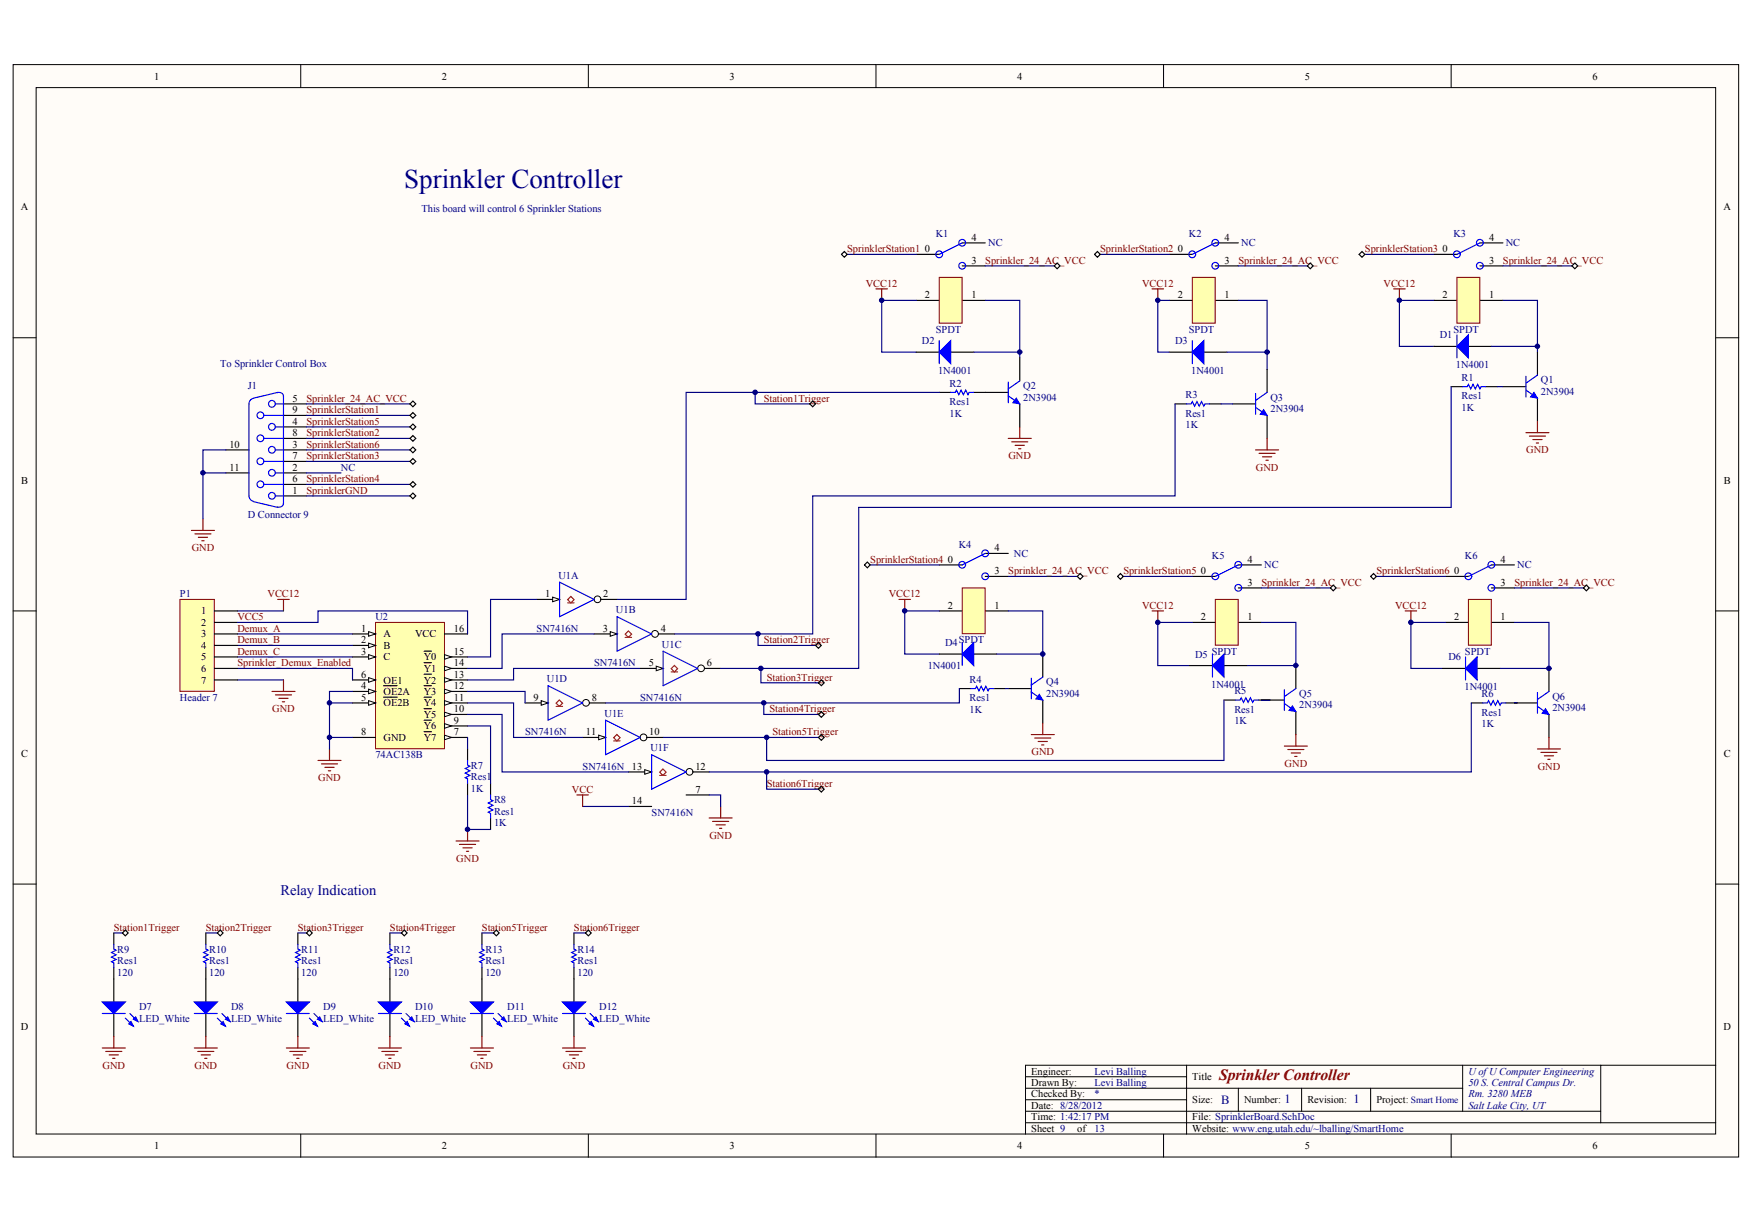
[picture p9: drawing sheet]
<svg xmlns="http://www.w3.org/2000/svg" width="248mm" height="173mm" viewBox="0 0 248 173" stroke-linecap="round" stroke-linejoin="round" font-family="sans-serif">
<defs><g id="words">
<text font-size="3.8" fill="#000080" x="57" y="26.5">Sprinkler Controller</text>
<text font-size="2.2" fill="#800000" x="172" y="152.4">Sprinkler Controller</text>
<text font-size="2.1" fill="#000080" x="39.6" y="126.3">Relay Indication</text>
<g font-size="1.8" fill="#000080">
<text x="172.3" y="155.8">B</text>
<text x="181.2" y="155.6">1</text>
<text x="190.9" y="155.6">1</text>
</g>
<g font-size="1.5">
<text x="21.8" y="11.2">1</text>
<text x="62.4" y="11.2">2</text>
<text x="102.9" y="11.2">3</text>
<text x="143.5" y="11.2">4</text>
<text x="184.1" y="11.2">5</text>
<text x="224.6" y="11.2">6</text>
<text x="2.9" y="29.7">A</text>
<text x="243.1" y="29.7">A</text>
<text x="130.5" y="35.6">0</text>
<text x="137" y="34">4</text>
<text x="166.2" y="35.6">0</text>
<text x="172.7" y="34">4</text>
<text x="203.5" y="35.6">0</text>
<text x="210.1" y="34">4</text>
<text x="137" y="37.2">3</text>
<text x="172.7" y="37.2">3</text>
<text x="210.1" y="37.2">3</text>
<text x="130.5" y="42.1">2</text>
<text x="137" y="42.1">1</text>
<text x="166.2" y="42.1">2</text>
<text x="172.7" y="42.1">1</text>
<text x="203.5" y="42.1">2</text>
<text x="210.1" y="42.1">1</text>
<text x="41.3" y="59.9">4</text>
<text x="41.3" y="56.7">5</text>
<text x="41.3" y="58.3">9</text>
<text x="32.4" y="63.2">10</text>
<text x="41.3" y="63.2">3</text>
<text x="41.3" y="64.8">7</text>
<text x="41.3" y="61.6">8</text>
<text x="3" y="68.2">B</text>
<text x="32.4" y="66.4">11</text>
<text x="41.3" y="69.7">1</text>
<text x="41.3" y="66.4">2</text>
<text x="41.3" y="68">6</text>
<text x="243.2" y="68.2">B</text>
<text x="140.3" y="77.8">4</text>
<text x="133.7" y="79.4">0</text>
<text x="140.3" y="81">3</text>
<text x="169.4" y="81">0</text>
<text x="176" y="79.4">4</text>
<text x="176" y="82.6">3</text>
<text x="205.1" y="81">0</text>
<text x="211.7" y="79.4">4</text>
<text x="211.7" y="82.6">3</text>
<text x="28.4" y="86.7">1</text>
<text x="28.4" y="88.3">2</text>
<text x="28.4" y="89.9">3</text>
<text x="50.9" y="89.1">1</text>
<text x="54.1" y="89.9">A</text>
<text x="58.6" y="89.9">VCC</text>
<text x="64" y="89.1">16</text>
<text x="76.9" y="84.3">1</text>
<text x="85" y="89.1">3</text>
<text x="85.1" y="84.3">2</text>
<text x="93.2" y="89.1">4</text>
<text x="133.7" y="85.9">2</text>
<text x="140.3" y="85.9">1</text>
<text x="169.4" y="87.5">2</text>
<text x="176" y="87.5">1</text>
<text x="205.1" y="87.5">2</text>
<text x="211.7" y="87.5">1</text>
<text x="28.4" y="91.6">4</text>
<text x="28.4" y="93.2">5</text>
<text x="28.4" y="94.8">6</text>
<text x="50.9" y="90.8">2</text>
<text x="50.9" y="92.4">3</text>
<text x="50.9" y="95.6">6</text>
<text x="54.1" y="91.6">B</text>
<text x="54.1" y="93.2">C</text>
<text x="59.8" y="94.8">Y1</text>
<text x="59.8" y="93.2">Y0</text>
<text x="64" y="95.6">13</text>
<text x="64" y="94">14</text>
<text x="64" y="92.4">15</text>
<text x="91.5" y="94">5</text>
<text x="99.7" y="94">6</text>
<text x="28.4" y="96.4">7</text>
<text x="50.9" y="97.2">4</text>
<text x="50.9" y="98.9">5</text>
<text x="54.1" y="98.1">OE2A</text>
<text x="54.1" y="99.7">OE2B</text>
<text x="54.1" y="96.4">OE1</text>
<text x="59.8" y="101.3">Y5</text>
<text x="59.8" y="99.7">Y4</text>
<text x="59.8" y="98.1">Y3</text>
<text x="59.8" y="96.4">Y2</text>
<text x="64" y="100.5">10</text>
<text x="64" y="98.9">11</text>
<text x="64" y="97.2">12</text>
<text x="75.3" y="98.9">9</text>
<text x="83.5" y="98.9">8</text>
<text x="3" y="106.8">C</text>
<text x="50.9" y="103.7">8</text>
<text x="54.1" y="104.5">GND</text>
<text x="59.8" y="104.5">Y7</text>
<text x="59.8" y="102.9">Y6</text>
<text x="64" y="103.7">7</text>
<text x="64" y="102.1">9</text>
<text x="82.7" y="103.7">11</text>
<text x="91.6" y="103.7">10</text>
<text x="243.2" y="106.8">C</text>
<text x="89.2" y="113.5">14</text>
<text x="89.2" y="108.6">13</text>
<text x="98.1" y="111.9">7</text>
<text x="98.1" y="108.6">12</text>
<text x="2.9" y="145.3">D</text>
<text x="243.1" y="145.3">D</text>
<text x="145.5" y="151.6">Engineer:</text>
<text x="145.5" y="153.2">Drawn By:</text>
<text x="145.5" y="154.9">Checked By:</text>
<text x="168.2" y="152.4">Title</text>
<text x="168.2" y="155.7">Size:</text>
<text x="175.5" y="155.7">Number:</text>
<text x="184.4" y="155.7">Revision:</text>
<text x="194.2" y="155.7">Project: Smart Home</text>
<text x="145.5" y="156.5">Date: 8/28/2012</text>
<text x="145.5" y="159.7">Sheet 9</text>
<text x="145.5" y="158.1">Time: 1:42:17 PM</text>
<text x="152" y="159.7">of</text>
<text x="168.2" y="158.1">File: SprinklerBoard.SchDoc</text>
<text x="168.2" y="159.7">Website: www.eng.utah.edu/~lballing/SmartHome</text>
<text x="21.8" y="162.2">1</text>
<text x="62.4" y="162.2">2</text>
<text x="102.9" y="162.2">3</text>
<text x="143.5" y="162.2">4</text>
<text x="184.1" y="162.2">5</text>
<text x="224.6" y="162.2">6</text>
</g>
<g font-size="1.5" fill="#000080">
<text x="59.5" y="29.9">This board will control 6 Sprinkler Stations</text>
<text x="132" y="33.5">K1</text>
<text x="139.4" y="34.8">NC</text>
<text x="167.7" y="33.5">K2</text>
<text x="175.1" y="34.8">NC</text>
<text x="205" y="33.5">K3</text>
<text x="212.4" y="34.8">NC</text>
<text x="132" y="46.9">SPDT</text>
<text x="167.7" y="46.9">SPDT</text>
<text x="203.1" y="47.8">D1</text>
<text x="205" y="46.9">SPDT</text>
<text x="31.1" y="51.8">To Sprinkler Control Box</text>
<text x="130.1" y="48.6">D2</text>
<text x="132.3" y="52.8">1N4001</text>
<text x="165.8" y="48.6">D3</text>
<text x="168.1" y="52.8">1N4001</text>
<text x="205.4" y="52">1N4001</text>
<text x="206.2" y="53.8">R1</text>
<text x="35" y="54.9">J1</text>
<text x="134" y="58.8">1K</text>
<text x="134" y="54.6">R2</text>
<text x="134" y="57.2">Res1</text>
<text x="144.3" y="54.9">Q2</text>
<text x="144.3" y="56.5">2N3904</text>
<text x="167.2" y="56.2">R3</text>
<text x="167.2" y="58.8">Res1</text>
<text x="179.2" y="56.5">Q3</text>
<text x="179.2" y="58.1">2N3904</text>
<text x="206.2" y="58">1K</text>
<text x="206.2" y="56.4">Res1</text>
<text x="217.4" y="54.1">Q1</text>
<text x="217.4" y="55.7">2N3904</text>
<text x="167.2" y="60.4">1K</text>
<text x="48.1" y="66.4">NC</text>
<text x="35" y="73.1">D Connector 9</text>
<text x="135.3" y="77.3">K4</text>
<text x="78.8" y="81.7">U1A</text>
<text x="143" y="78.6">NC</text>
<text x="171" y="78.9">K5</text>
<text x="178.3" y="80.2">NC</text>
<text x="206.7" y="78.9">K6</text>
<text x="214" y="80.2">NC</text>
<text x="25.4" y="84.3">P1</text>
<text x="53" y="87.5">U2</text>
<text x="75.7" y="89.1">SN7416N</text>
<text x="86.9" y="86.5">U1B</text>
<text x="83.8" y="94">SN7416N</text>
<text x="93.4" y="91.4">U1C</text>
<text x="130.9" y="94.4">1N4001</text>
<text x="133.3" y="91.2">D4</text>
<text x="135.3" y="90.8">SPDT</text>
<text x="168.6" y="92.8">D5</text>
<text x="171" y="92.4">SPDT</text>
<text x="204.3" y="93.2">D6</text>
<text x="206.7" y="92.4">SPDT</text>
<text x="25.4" y="98.9">Header 7</text>
<text x="77.2" y="96.3">U1D</text>
<text x="85.3" y="101.1">U1E</text>
<text x="90.3" y="98.9">SN7416N</text>
<text x="136.8" y="100.6">1K</text>
<text x="136.8" y="96.4">R4</text>
<text x="136.8" y="99">Res1</text>
<text x="147.6" y="96.7">Q4</text>
<text x="147.6" y="98.3">2N3904</text>
<text x="170.9" y="97">1N4001</text>
<text x="174.1" y="98">R5</text>
<text x="174.1" y="100.6">Res1</text>
<text x="183.3" y="98.3">Q5</text>
<text x="183.3" y="99.9">2N3904</text>
<text x="206.6" y="97.4">1N4001</text>
<text x="209" y="98.4">R6</text>
<text x="209" y="101">Res1</text>
<text x="219" y="98.7">Q6</text>
<text x="219" y="100.3">2N3904</text>
<text x="53" y="107">74AC138B</text>
<text x="74.1" y="103.7">SN7416N</text>
<text x="91.8" y="106">U1F</text>
<text x="174.1" y="102.2">1K</text>
<text x="209" y="102.6">1K</text>
<text x="66.4" y="111.7">1K</text>
<text x="66.4" y="108.5">R7</text>
<text x="66.4" y="110.1">Res1</text>
<text x="69.7" y="113.3">R8</text>
<text x="82.2" y="108.6">SN7416N</text>
<text x="69.7" y="116.6">1K</text>
<text x="69.7" y="114.9">Res1</text>
<text x="91.9" y="115.1">SN7416N</text>
<text x="16.5" y="137.7">120</text>
<text x="16.5" y="134.4">R9</text>
<text x="16.5" y="136">Res1</text>
<text x="29.5" y="137.7">120</text>
<text x="29.5" y="134.4">R10</text>
<text x="29.5" y="136">Res1</text>
<text x="42.5" y="137.7">120</text>
<text x="42.5" y="134.4">R11</text>
<text x="42.5" y="136">Res1</text>
<text x="55.5" y="137.7">120</text>
<text x="55.5" y="134.4">R12</text>
<text x="55.5" y="136">Res1</text>
<text x="68.5" y="137.7">120</text>
<text x="68.5" y="134.4">R13</text>
<text x="68.5" y="136">Res1</text>
<text x="81.5" y="137.7">120</text>
<text x="81.5" y="134.4">R14</text>
<text x="81.5" y="136">Res1</text>
<text x="19.6" y="142.5">D7</text>
<text x="32.6" y="142.5">D8</text>
<text x="45.6" y="142.5">D9</text>
<text x="58.6" y="142.5">D10</text>
<text x="71.6" y="142.5">D11</text>
<text x="84.5" y="142.5">D12</text>
<text x="19.6" y="144.2">LED_White</text>
<text x="32.6" y="144.2">LED_White</text>
<text x="45.6" y="144.2">LED_White</text>
<text x="58.6" y="144.2">LED_White</text>
<text x="71.6" y="144.2">LED_White</text>
<text x="84.5" y="144.2">LED_White</text>
<text x="154.4" y="153.2">Levi Balling</text>
<text x="154.4" y="151.6">Levi Balling</text>
<text x="154.4" y="154.9">*</text>
<text x="207.1" y="151.6">U of U Computer Engineering</text>
<text x="207.1" y="153.2">50 S. Central Campus Dr.</text>
<text x="207.1" y="154.9">Rm. 3280 MEB</text>
<text x="154.4" y="159.7">13</text>
<text x="207.1" y="156.5">Salt Lake City, UT</text>
</g>
<g font-size="1.5" fill="#800000">
<text x="119.5" y="35.6">SprinklerStation1</text>
<text x="155.2" y="35.6">SprinklerStation2</text>
<text x="192.6" y="35.6">SprinklerStation3</text>
<text x="122.1" y="40.5">VCC12</text>
<text x="139" y="37.2">Sprinkler_24_AC_VCC</text>
<text x="161.1" y="40.5">VCC12</text>
<text x="174.7" y="37.2">Sprinkler_24_AC_VCC</text>
<text x="195.2" y="40.5">VCC12</text>
<text x="212" y="37.2">Sprinkler_24_AC_VCC</text>
<text x="43.2" y="56.7">Sprinkler_24_AC_VCC</text>
<text x="43.2" y="58.3">SprinklerStation1</text>
<text x="43.2" y="59.9">SprinklerStation5</text>
<text x="107.7" y="56.7">Station1Trigger</text>
<text x="43.2" y="61.6">SprinklerStation2</text>
<text x="43.2" y="64.8">SprinklerStation3</text>
<text x="43.2" y="63.2">SprinklerStation6</text>
<text x="142.3" y="64.8">GND</text>
<text x="215.3" y="64">GND</text>
<text x="43.2" y="68">SprinklerStation4</text>
<text x="43.2" y="69.7">SprinklerGND</text>
<text x="177.2" y="66.4">GND</text>
<text x="27.1" y="77.8">GND</text>
<text x="122.8" y="79.4">SprinklerStation4</text>
<text x="142.2" y="81">Sprinkler_24_AC_VCC</text>
<text x="158.5" y="81">SprinklerStation5</text>
<text x="177.9" y="82.6">Sprinkler_24_AC_VCC</text>
<text x="194.2" y="81">SprinklerStation6</text>
<text x="213.6" y="82.6">Sprinkler_24_AC_VCC</text>
<text x="33.5" y="89.1">Demux_A</text>
<text x="33.5" y="87.5">VCC5</text>
<text x="37.7" y="84.3">VCC12</text>
<text x="125.4" y="84.3">VCC12</text>
<text x="161.1" y="85.9">VCC12</text>
<text x="196.8" y="85.9">VCC12</text>
<text x="33.5" y="90.8">Demux_B</text>
<text x="33.5" y="92.4">Demux_C</text>
<text x="33.5" y="94">Sprinkler_Demux_Enabled</text>
<text x="107.7" y="90.8">Station2Trigger</text>
<text x="38.4" y="100.5">GND</text>
<text x="108.2" y="96">Station3Trigger</text>
<text x="108.6" y="100.5">Station4Trigger</text>
<text x="109" y="103.7">Station5Trigger</text>
<text x="145.5" y="106.6">GND</text>
<text x="44.9" y="110.2">GND</text>
<text x="80.7" y="111.9">VCC</text>
<text x="108.2" y="111">Station6Trigger</text>
<text x="181.2" y="108.2">GND</text>
<text x="216.9" y="108.6">GND</text>
<text x="100.1" y="118.3">GND</text>
<text x="64.4" y="121.6">GND</text>
<text x="16.1" y="131.3">Station1Trigger</text>
<text x="29" y="131.3">Station2Trigger</text>
<text x="42" y="131.3">Station3Trigger</text>
<text x="55" y="131.3">Station4Trigger</text>
<text x="68" y="131.3">Station5Trigger</text>
<text x="81" y="131.3">Station6Trigger</text>
<text x="14.5" y="150.8">GND</text>
<text x="27.5" y="150.8">GND</text>
<text x="40.4" y="150.8">GND</text>
<text x="53.4" y="150.8">GND</text>
<text x="66.4" y="150.8">GND</text>
<text x="79.4" y="150.8">GND</text>
</g>
</g></defs>
<g fill="#fffcf8" stroke="#000" stroke-width=".14">
<path d="M1.9 9.1h243.4v154.2h-243.4z"/>
<path d="M5.1 12.4h236.9v147.6h-236.9z"/>
</g>
<g fill="none" stroke="#000" stroke-width=".14">
<path d="M42.4 9.1v3.3M83 9.1v3.3M123.6 9.1v3.3M164.1 9.1v3.3M204.7 9.1v3.3M1.9 47.7h3.2M242 47.7h3.3M1.9 86.2h3.2M242 86.2h3.3M1.9 124.8h3.2M242 124.8h3.3M144.7 153.6h61.6"/>
<path d="M144.7 158.4h97.3M144.7 156.8h81.1M144.7 151.9h22.7M144.7 155.2h22.7M167.4 150.3h-22.7v9.8M174.7 153.6v3.2M183.6 153.6v3.2M193.4 153.6v3.2M206.3 150.3v6.5M225.8 150.3h-58.4v9.8M242 150.3h-16.2v8.1M42.4 160.1v3.2"/>
<path d="M83 160.1v3.2M123.6 160.1v3.2M164.1 160.1v3.2M204.7 160.1v3.2"/>
</g>
<path d="M129.3 35.9h3.2M135.7 34.3h3.3M135.7 37.5h3.3M129.3 42.4h3.2M135.7 42.4h3.3" fill="none" stroke="#000" stroke-width=".16"/>
<path d="M132.5 39.1h3.2v6.5h-3.2z" fill="#ffffb0" stroke="#800000" stroke-width=".14"/>
<g fill="none" stroke="#00f" stroke-width=".16">
<path d="M135.7 34.3l-3.2 1.6M35.7 56.2a.8 .8 0 0 0-.6 .8v13a.8 .8 0 0 0 .6 .7M37.2 58.6h2.8M38.9 57h1.1M39.1 55.4a.67 .67 0 0 1 .9 .5M39.2 55.4l-3.4 .8M40 55.9v15.2M134.1 55.4h.7l.1-.4 .4 .7 .3-.7 .3 .7 .3-.7 .4 .7 .1-.3h.7M142.2 55.9l1.7 1.1M142.2 53.9v2.9M143.9 53.7l-1.7 1.2M35.8 70.8l3.4 .8"/>
<path d="M37.2 68.4h2.8M37.2 65.1h2.8M37.2 61.9h2.8M38.9 66.7h1.1M38.9 70h1.1M38.9 63.5h1.1M38.9 60.2h1.1M40 71.1a.61 .61 0 0 1-.9 .4"/>
<circle cx="132.5" cy="35.9" r=".48"/>
<circle cx="135.7" cy="37.5" r=".47"/>
<circle cx="135.7" cy="34.3" r=".47"/>
<circle cx="36.7" cy="58.6" r=".47"/>
<circle cx="38.4" cy="57" r=".48"/>
<circle cx="36.7" cy="68.3" r=".47"/>
<circle cx="36.7" cy="65.1" r=".47"/>
<circle cx="36.7" cy="61.8" r=".47"/>
<circle cx="38.4" cy="60.2" r=".48"/>
<circle cx="38.4" cy="63.5" r=".47"/>
<circle cx="38.4" cy="70" r=".47"/>
<circle cx="38.4" cy="66.7" r=".47"/>
</g>
<g fill="none" stroke="#000080" stroke-width=".16">
<path d="M119.5 35.9h9.8M139 37.5h9.7M43.2 57h14.6M43.2 58.6h14.6M139 42.4h4.9v8.1M31.9 63.5h-3.3v3.2M43.2 66.7h4.9M43.2 60.2h14.6M43.2 61.9h14.6M43.2 63.5h14.6M43.2 65.1h14.6M43.2 68.4h14.6"/>
<path d="M43.2 70h14.6"/>
</g>
<g fill="none" stroke="#000" stroke-width=".16">
<path d="M165 35.9h3.2M171.4 34.3h3.3M171.4 37.5h3.3M40 57h3.2M40 58.6h3.2M132.5 55.4h1.6M137.4 55.4h4.8M143.9 50.5v3.2M143.9 57v3.2M165 42.4h3.2M171.4 42.4h3.3M31.9 66.7h3.2"/>
<path d="M31.9 63.5h3.2M40 70h3.2M40 66.7h3.2M40 63.5h3.2M40 60.2h3.2M40 68.4h3.2M40 65.1h3.2M40 61.9h3.2"/>
</g>
<path d="M143.4 56.2l.5 .8-1-.2z" fill="#00f" stroke="#00f" stroke-width=".14"/>
<g fill="none" stroke="#800000" stroke-width=".16">
<path d="M123.6 40.8h1.6M124.4 40.8v1.6M27 74.8h3.3M27.5 75.3h2.3M28 75.8h1.3M28.5 76.3h.3M28.6 73.2v1.6M142.2 61.9h3.3M142.7 62.4h2.3M143.2 62.8h1.3M143.7 63.3h.3M143.9 60.2v1.7"/>
<path d="M39.2 84.6h1.6M40 84.6v1.6"/>
</g>
<path d="M168.2 39.1h3.2v6.5h-3.2z" fill="#ffffb0" stroke="#800000" stroke-width=".14"/>
<g fill="none" stroke="#00f" stroke-width=".16">
<path d="M171.4 34.3l-3.2 1.6M167.4 57h.6l.2-.3 .3 .6 .4-.6 .3 .6 .3-.6 .3 .6 .2-.3h.6M177.1 57.5l1.7 1.1M177.1 55.5v3M178.8 55.4l-1.7 1.1"/>
<circle cx="168.2" cy="35.9" r=".48"/>
<circle cx="171.4" cy="37.5" r=".47"/>
<circle cx="171.4" cy="34.3" r=".47"/>
</g>
<path d="M155.2 35.9h9.8M174.7 37.5h9.7M174.7 42.4h4.1v9.7" fill="none" stroke="#000080" stroke-width=".16"/>
<path d="M202.3 35.9h3.2M208.8 34.3h3.2M208.8 37.5h3.2M165.8 57h1.6M170.6 57h1.7M173.9 57h3.2M178.8 52.1v3.3M178.8 58.6v3.3M202.3 42.4h3.2M208.8 42.4h3.2" fill="none" stroke="#000" stroke-width=".16"/>
<path d="M178.3 57.8l.5 .8-1-.1z" fill="#00f" stroke="#00f" stroke-width=".14"/>
<path d="M162.5 40.8h1.6M163.3 40.8v1.6M177.1 63.5h3.3M177.6 64h2.3M178.1 64.5h1.3M178.6 64.9h.3M178.8 61.9v1.6" fill="none" stroke="#800000" stroke-width=".16"/>
<path d="M205.5 39.1h3.3v6.5h-3.3z" fill="#ffffb0" stroke="#800000" stroke-width=".14"/>
<g fill="none" stroke="#00f" stroke-width=".16">
<path d="M208.8 34.3l-3.3 1.6M206.3 54.6h.7l.2-.4 .3 .7 .3-.7 .3 .7 .4-.7 .3 .7 .1-.3h.7M215.3 55l1.6 1.2M215.3 53.1v2.9M216.9 52.9l-1.6 1.2"/>
<circle cx="205.5" cy="35.9" r=".48"/>
<circle cx="208.8" cy="37.5" r=".47"/>
<circle cx="208.8" cy="34.3" r=".47"/>
</g>
<path d="M192.5 35.9h9.8M212 37.5h9.8M212 42.4h4.9v7.3" fill="none" stroke="#000080" stroke-width=".16"/>
<path d="M204.7 54.6h1.6M209.6 54.6h1.6M212 54.6h3.3M216.9 49.7v3.2M216.9 56.2v3.2M132.5 79.7h3.2M139 78.1h3.2M132.5 86.2h3.2M139 81.3h3.2M139 86.2h3.2" fill="none" stroke="#000" stroke-width=".16"/>
<path d="M216.4 55.4l.5 .8-1-.2z" fill="#00f" stroke="#00f" stroke-width=".14"/>
<path d="M196.6 40.8h1.6M197.4 40.8v1.6M216.9 59.4v1.7M215.3 61.1h3.2M215.8 61.5h2.2M216.2 62h1.3M216.7 62.5h.4" fill="none" stroke="#800000" stroke-width=".16"/>
<path d="M135.7 83h3.3v6.4h-3.3z" fill="#ffffb0" stroke="#800000" stroke-width=".14"/>
<g fill="none" stroke="#00f" stroke-width=".16">
<path d="M139 78.1l-3.3 1.6M137 97.2h.6l.2-.4 .3 .7 .3-.7 .3 .7 .4-.7 .3 .7 .2-.3h.6M145.5 97.7l1.6 1.1M145.5 95.7v2.9M147.1 95.5l-1.6 1.2"/>
<circle cx="135.7" cy="79.7" r=".47"/>
<circle cx="139" cy="78.1" r=".48"/>
<circle cx="139" cy="81.3" r=".47"/>
</g>
<path d="M174.7 79.7h3.2M135.3 97.2h1.7M140.2 97.2h1.6M142.2 97.2h3.3M147.1 92.3v3.2M147.1 98.8v3.2M168.2 81.3h3.2M168.2 87.8h3.2M174.7 83h3.2M174.7 87.8h3.2" fill="none" stroke="#000" stroke-width=".16"/>
<path d="M146.6 98l.5 .8-1-.2z" fill="#00f" stroke="#00f" stroke-width=".14"/>
<path d="M126.8 84.6h1.6M127.6 84.6v1.6M145.5 103.7h3.2M146 104.1h2.2M146.5 104.6h1.3M146.9 105.1h.4M147.1 102v1.7" fill="none" stroke="#800000" stroke-width=".16"/>
<path d="M122.8 79.7h9.7M142.2 81.3h9.8" fill="none" stroke="#000080" stroke-width=".16"/>
<path d="M171.4 84.6h3.3v6.4h-3.3z" fill="#ffffb0" stroke="#800000" stroke-width=".14"/>
<g fill="none" stroke="#00f" stroke-width=".16">
<path d="M174.7 79.7l-3.3 1.6M174.3 98.8h.6l.2-.3 .3 .6 .3-.6 .4 .6 .3-.6 .3 .6 .2-.3h.6M181.2 99.3l1.6 1.1M181.2 97.3v2.9M182.8 97.2l-1.6 1.1"/>
<circle cx="174.7" cy="79.7" r=".47"/>
<circle cx="171.4" cy="81.3" r=".47"/>
<circle cx="174.7" cy="82.9" r=".47"/>
</g>
<path d="M210.4 79.7h3.2M172.7 98.8h1.6M177.5 98.8h3.7M182.8 93.9v3.3M203.9 81.3h3.3M203.9 87.8h3.3M210.4 83h3.2M210.4 87.8h3.2M182.8 100.4v3.3" fill="none" stroke="#000" stroke-width=".16"/>
<path d="M182.3 99.6l.5 .8-1-.2z" fill="#00f" stroke="#00f" stroke-width=".14"/>
<path d="M162.5 86.2h1.6M163.3 86.2v1.6M181.2 105.3h3.2M181.7 105.8h2.2M182.2 106.3h1.3M182.6 106.7h.4M182.8 103.7v1.6" fill="none" stroke="#800000" stroke-width=".16"/>
<path d="M158.5 81.3h9.7M177.9 83h9.8" fill="none" stroke="#000080" stroke-width=".16"/>
<path d="M207.2 84.6h3.2v6.4h-3.2z" fill="#ffffb0" stroke="#800000" stroke-width=".14"/>
<g fill="none" stroke="#00f" stroke-width=".16">
<path d="M210.4 79.7l-3.2 1.6M209.2 99.2h.6l.2-.3 .3 .6 .3-.6 .4 .6 .3-.6 .3 .6 .2-.3h.6M216.9 99.7l1.6 1.1M216.9 97.7v3M218.5 97.6l-1.6 1.1M16.1 133.3v.6l.3 .2-.7 .3 .7 .3-.7 .4 .7 .3-.7 .3 .4 .2v.6M14.4 143h3.3M17.7 143.7l1.1 1.1M18.3 143l1.2 1.2"/>
<circle cx="210.4" cy="79.7" r=".47"/>
<circle cx="207.1" cy="81.3" r=".47"/>
<circle cx="210.4" cy="82.9" r=".47"/>
</g>
<path d="M207.6 99.2h1.6M212.4 99.2h4.5M218.5 94.3v3.3M218.5 100.8v3.3M16.1 131.7v1.6M16.1 136.5v4.9M16.1 143v3.3" fill="none" stroke="#000" stroke-width=".16"/>
<path d="M218 100l.5 .8-1-.1z" fill="#00f" stroke="#00f" stroke-width=".14"/>
<g fill="none" stroke="#800000" stroke-width=".16">
<path d="M38.4 97.6h3.2M38.9 98.1h2.2M39.3 98.5h1.3M39.8 99h.4M40 95.9v1.7M198.2 86.2h1.6M199 86.2v1.6M216.9 105.7h3.2M217.4 106.2h2.2M217.9 106.7h1.3M218.4 107.1h.3M218.5 104.1v1.6"/>
<path d="M14.4 147.9h3.3M14.9 148.4h2.3M15.4 148.9h1.3M15.9 149.3h.3M16.1 146.3v1.6"/>
</g>
<path d="M33.5 86.2h6.5M33.5 95.9h6.5M194.2 81.3h9.7M213.6 83h9.8" fill="none" stroke="#000080" stroke-width=".16"/>
<g fill="#00f" stroke="#00f" stroke-width=".16">
<path d="M14.4 141.4h3.3l-1.6 1.6z"/>
<path d="M18.2 144.5l.3-.3 .3 .6z"/>
<path d="M19.1 143.5l.4 .7-.7-.4z"/>
</g>
<path d="M53 87.8h9.7v17.9h-9.7z" fill="#ffffb0" stroke="#800000" stroke-width=".14"/>
<path d="M49.7 89.5h3.3" fill="none" stroke="#000" stroke-width=".16"/>
<path d="M52 89.1l1 .4-1 .3z" fill="#fffcf8" stroke="#000" stroke-width=".14"/>
<path d="M49.7 91.1h3.3" fill="none" stroke="#000" stroke-width=".16"/>
<path d="M52 90.8l1 .3-1 .3z" fill="#fffcf8" stroke="#000" stroke-width=".14"/>
<path d="M49.7 92.7h3.3" fill="none" stroke="#000" stroke-width=".16"/>
<path d="M52 92.4l1 .3-1 .3z" fill="#fffcf8" stroke="#000" stroke-width=".14"/>
<path d="M49.7 97.6h3.3" fill="none" stroke="#000" stroke-width=".16"/>
<path d="M52 97.2l1 .4-1 .3z" fill="#fffcf8" stroke="#000" stroke-width=".14"/>
<path d="M49.7 99.2h3.3M54.1 96.8h1.9" fill="none" stroke="#000" stroke-width=".16"/>
<path d="M52 98.9l1 .3-1 .3z" fill="#fffcf8" stroke="#000" stroke-width=".14"/>
<path d="M49.7 95.9h3.3M54.1 98.4h1.9" fill="none" stroke="#000" stroke-width=".16"/>
<path d="M52 95.6l1 .3-1 .4z" fill="#fffcf8" stroke="#000" stroke-width=".14"/>
<path d="M62.7 104.1h3.3" fill="none" stroke="#000" stroke-width=".16"/>
<path d="M62.7 103.7l1 .4-1 .3z" fill="#fffcf8" stroke="#000" stroke-width=".14"/>
<path d="M49.7 104.1h3.3M59.8 103.3h1.1M62.7 102.4h3.3" fill="none" stroke="#000" stroke-width=".16"/>
<path d="M62.7 102.1l1 .3-1 .4z" fill="#fffcf8" stroke="#000" stroke-width=".14"/>
<path d="M59.8 101.6h1.1M62.7 100.8h3.3" fill="none" stroke="#000" stroke-width=".16"/>
<path d="M62.7 100.5l1 .3-1 .3z" fill="#fffcf8" stroke="#000" stroke-width=".14"/>
<path d="M62.7 99.2h3.3M59.8 100h1.1" fill="none" stroke="#000" stroke-width=".16"/>
<path d="M62.7 98.9l1 .3-1 .3z" fill="#fffcf8" stroke="#000" stroke-width=".14"/>
<path d="M59.8 98.4h1.1M62.7 97.6h3.3" fill="none" stroke="#000" stroke-width=".16"/>
<path d="M62.7 97.2l1 .4-1 .3z" fill="#fffcf8" stroke="#000" stroke-width=".14"/>
<path d="M59.8 96.8h1.1M62.7 95.9h3.3" fill="none" stroke="#000" stroke-width=".16"/>
<path d="M62.7 95.6l1 .3-1 .4z" fill="#fffcf8" stroke="#000" stroke-width=".14"/>
<path d="M59.8 95.1h1.1M62.7 94.3h3.3" fill="none" stroke="#000" stroke-width=".16"/>
<path d="M62.7 94l1 .3-1 .3z" fill="#fffcf8" stroke="#000" stroke-width=".14"/>
<path d="M59.8 93.5h1.1M62.7 92.7h3.3" fill="none" stroke="#000" stroke-width=".16"/>
<path d="M62.7 92.4l1 .3-1 .3z" fill="#fffcf8" stroke="#000" stroke-width=".14"/>
<path d="M59.8 91.9h1.1M62.7 89.5h3.3M75.7 84.6h3.2" fill="none" stroke="#000" stroke-width=".16"/>
<path d="M33.5 94.3h16.2v1.6M33.5 89.5h16.2M33.5 91.1h16.2M33.5 92.7h16.2" fill="none" stroke="#000080" stroke-width=".16"/>
<path d="M44.9 107.3h3.2M45.3 107.8h2.3M45.8 108.3h1.3M46.3 108.8h.3M46.5 105.7v1.6" fill="none" stroke="#800000" stroke-width=".16"/>
<path d="M78 84.3l.9 .3-.9 .3z" fill="#fffcf8" stroke="#000" stroke-width=".14"/>
<path d="M83.8 84.6h3.3" fill="none" stroke="#000" stroke-width=".16"/>
<circle cx="84.3" cy="84.6" r=".47" fill="#fffcf8" stroke="#000" stroke-width=".14"/>
<path d="M78.9 82.2l4.9 2.4-4.9 2.4z" fill="none" stroke="#00f" stroke-width=".16"/>
<path d="M80.1 85.1h.9M80.5 84.2l.5 .4-.5 .5-.4-.5z" fill="none" stroke="#f00" stroke-width=".16"/>
<path d="M83.8 89.5h3.3" fill="none" stroke="#000" stroke-width=".16"/>
<path d="M86.1 89.1l1 .4-1 .3z" fill="#fffcf8" stroke="#000" stroke-width=".14"/>
<path d="M91.9 89.5h3.3" fill="none" stroke="#000" stroke-width=".16"/>
<circle cx="92.4" cy="89.4" r=".48" fill="#fffcf8" stroke="#000" stroke-width=".14"/>
<path d="M87.1 87l4.8 2.5-4.8 2.4z" fill="none" stroke="#00f" stroke-width=".16"/>
<path d="M88.2 89.9h.9M88.6 89l.5 .5-.5 .4-.4-.4z" fill="none" stroke="#f00" stroke-width=".16"/>
<path d="M129.3 42.4h-4.9v7.3h4.9M202.3 42.4h-4.9v6.5h4.9M31.9 66.7h-3.3v6.5M46.5 99.2v4.9M132.5 86.2h-4.9v6.1h4.9M168.2 87.8h-4.9v6.1h4.5M203.9 87.8h-4.9v6.5h4.5" fill="none" stroke="#000080" stroke-width=".16"/>
<path d="M90.3 94.3h3.2" fill="none" stroke="#000" stroke-width=".16"/>
<path d="M92.6 94l.9 .3-.9 .3z" fill="#fffcf8" stroke="#000" stroke-width=".14"/>
<path d="M98.4 94.3h3.3" fill="none" stroke="#000" stroke-width=".16"/>
<circle cx="98.9" cy="94.3" r=".47" fill="#fffcf8" stroke="#000" stroke-width=".14"/>
<path d="M93.5 91.9l4.9 2.4-4.9 2.5z" fill="none" stroke="#00f" stroke-width=".16"/>
<path d="M94.7 94.8h.9M95.1 93.9l.5 .5-.5 .4-.4-.4z" fill="none" stroke="#f00" stroke-width=".16"/>
<path d="M74.1 99.2h3.2" fill="none" stroke="#000" stroke-width=".16"/>
<path d="M76.3 98.9l1 .3-1 .3z" fill="#fffcf8" stroke="#000" stroke-width=".14"/>
<path d="M82.2 99.2h3.2" fill="none" stroke="#000" stroke-width=".16"/>
<circle cx="82.7" cy="99.2" r=".47" fill="#fffcf8" stroke="#000" stroke-width=".14"/>
<path d="M77.3 96.8l4.9 2.4-4.9 2.4z" fill="none" stroke="#00f" stroke-width=".16"/>
<path d="M78.5 99.7h.9M78.9 98.8l.5 .4-.5 .5-.4-.5z" fill="none" stroke="#f00" stroke-width=".16"/>
<path d="M82.2 104.1h3.2" fill="none" stroke="#000" stroke-width=".16"/>
<path d="M84.5 103.7l.9 .4-.9 .3z" fill="#fffcf8" stroke="#000" stroke-width=".14"/>
<path d="M90.3 104.1h3.2" fill="none" stroke="#000" stroke-width=".16"/>
<circle cx="90.8" cy="104.1" r=".48" fill="#fffcf8" stroke="#000" stroke-width=".14"/>
<path d="M85.4 101.6l4.9 2.5-4.9 2.4z" fill="none" stroke="#00f" stroke-width=".16"/>
<path d="M86.6 104.5h.9M87 103.6l.5 .5-.5 .4-.4-.4z" fill="none" stroke="#f00" stroke-width=".16"/>
<path d="M88.7 113.8h3.2M88.7 108.9h3.2M96.8 112.2h3.2" fill="none" stroke="#000" stroke-width=".16"/>
<path d="M91 108.6l.9 .3-.9 .4z" fill="#fffcf8" stroke="#000" stroke-width=".14"/>
<path d="M96.8 108.9h3.2" fill="none" stroke="#000" stroke-width=".16"/>
<circle cx="97.3" cy="108.9" r=".47" fill="#fffcf8" stroke="#000" stroke-width=".14"/>
<path d="M66 107.3v.7l.3 .1-.7 .3 .7 .4-.7 .3 .7 .3-.7 .3 .4 .2v.7M69.2 112.2v.6l.3 .2-.6 .3 .6 .3-.6 .4 .6 .3-.6 .3 .3 .2v.6M91.9 106.5l4.9 2.4-4.9 2.5z" fill="none" stroke="#00f" stroke-width=".16"/>
<path d="M93.1 109.4h.9M93.5 108.5l.5 .5-.5 .4-.4-.4z" fill="none" stroke="#f00" stroke-width=".16"/>
<path d="M49.7 97.6h-3.2v1.6h3.2M66 97.6h8.1v1.6M66 99.2h6.4v4.9h9.8M75.7 84.6h-6.5v8.1h-3.2M83.8 89.5h-13v4.8h-4.8M90.3 94.3h-17.9v1.6h-6.4M49.7 104.1h-3.2v1.6M66 100.8h4.8v8.1h17.9M66 102.4h3.2v8.2M66 104.1v1.6" fill="none" stroke="#000080" stroke-width=".16"/>
<path d="M66 105.7v1.6M66 110.6v1.6M69.2 110.6v1.6M69.2 115.4v1.6" fill="none" stroke="#000" stroke-width=".16"/>
<path d="M64.3 118.7h3.3M64.8 119.2h2.3M65.3 119.6h1.3M66 117v1.7M65.8 120.1h.3" fill="none" stroke="#800000" stroke-width=".16"/>
<path d="M25.4 84.6h4.8v13h-4.8z" fill="#ffffb0" stroke="#800000" stroke-width=".14"/>
<g fill="none" stroke="#000" stroke-width=".16">
<path d="M118.7 35.9l.4-.4 .4 .4-.4 .4zM148.7 37.5l.4-.4 .4 .4-.4 .4zM154.4 35.9l.4-.4 .4 .4-.4 .4zM184.8 37.1l.4 .4-.4 .4-.4-.4zM192.1 35.5l.4 .4-.4 .4-.4-.4zM222.2 37.1l.4 .4-.4 .4-.4-.4zM58.2 56.6l.5 .4-.5 .4-.4-.4zM58.2 58.2l.5 .4-.5 .4-.4-.4zM58.2 59.8l.5 .4-.5 .4-.4-.4zM114.6 56.6l.5 .4-.5 .4-.4-.4zM129.3 49.7h3.2M134.1 49.7h3.3"/>
<path d="M165 49.7h3.2M169.8 49.7h3.3M202.3 48.9h3.2M207.2 48.9h3.2M58.2 61.5l.5 .4-.5 .4-.4-.4zM58.2 63.1l.5 .4-.5 .4-.4-.4zM58.2 64.7l.5 .4-.5 .4-.4-.4zM58.2 68l.5 .4-.5 .4-.4-.4zM58.2 69.6l.5 .4-.5 .4-.4-.4zM122.4 79.3l.4 .4-.4 .4-.5-.4zM30.3 86.2h3.2M30.3 87.8h3.2"/>
<path d="M30.3 89.5h3.2M30.3 91.1h3.2M30.3 92.7h3.2M30.3 94.3h3.2M30.3 95.9h3.2M115.5 90.7l.4 .4-.4 .4-.4-.4zM115.9 95.9l.4 .5-.4 .4-.4-.4zM132.5 92.3h3.2M137.4 92.3h3.2M152 81.3l.4-.4 .4 .4-.4 .4zM158.1 80.9l.4 .4-.4 .4-.4-.4zM167.8 93.9h3.2"/>
<path d="M172.7 93.9h3.2M188.1 82.6l.4 .4-.4 .4-.4-.4zM193.8 80.9l.4 .4-.4 .4-.4-.4zM203.5 94.3h3.2M208.4 94.3h3.2M223.8 82.6l.4 .4-.4 .4-.4-.4zM115.9 100.4l.4 .4-.4 .4-.4-.4zM115.9 103.7l.4 .4-.4 .4-.4-.4zM115.9 111l.4 .4-.4 .4-.4-.4zM17.7 131.2l.4 .5-.4 .4-.4-.4zM29 131.7v1.6M29 136.5v4.9"/>
<path d="M30.7 131.7l.4-.5 .4 .5-.4 .4zM42 131.7v1.6M42 136.5v4.9M43.6 131.2l.4 .5-.4 .4-.4-.4zM55 131.7v1.6M55 136.5v4.9M57 131.2l.4 .5-.4 .4-.4-.4zM68 131.7v1.6M68 136.5v4.9M69.6 131.7l.4-.5 .4 .5-.4 .4zM81 131.7v1.6M81 136.5v4.9"/>
<path d="M82.6 131.7l.4-.5 .4 .5-.4 .4zM29 143v3.3M42 143v3.3M55 143v3.3M68 143v3.3M81 143v3.3"/>
</g>
<g fill="none" stroke="#000080" stroke-width=".16">
<path d="M106.5 55.4v1.6h7.7M132.5 55.4h-35.7v29.2h-9.7M137.4 49.7h6.5M165 42.4h-1.7v7.3h1.7M165.8 57v13h-51.2v19.5h-19.4M172.3 57h1.6M173.1 49.7h5.7M204.7 54.6v17h-83.6v22.7h-19.4M210.4 48.9h6.5M211.2 54.6h.8M33.5 87.8h11.4v-1.6h21.1v3.3M106.9 89.5v1.6h8.2"/>
<path d="M107.3 94.3v2.1h8.2M107.7 99.2v1.6h7.8M135.3 97.2v2h-49.9M141.8 97.2h.4M142.2 86.2h4.9v6.1h-6.5M172.7 98.8v8.5h-64.5v-3.2M177.9 87.8h4.9v6.1h-6.9M177.9 98.8h1.3M207.6 99.2v9.7h-107.6M213.6 87.8h4.9v6.5h-6.9M213.6 99.2h.4M66 112.2v4.8h3.2"/>
<path d="M82.2 113.8h6.5M93.5 104.1h22M100 112.2h1.7v1.6M108.2 108.9v2.5h7.3M16.1 131.7h1.2M29 131.7h1.7M42 131.7h1.2M55 131.7h1.6M68 131.7h1.6M81 131.7h1.6"/>
</g>
<g fill="none" stroke="#800000" stroke-width=".16">
<path d="M81.4 112.2h1.6M82.2 112.2v1.6M100 115.4h3.3M100.5 115.9h2.3M101 116.4h1.3M101.5 116.9h.3M101.7 113.8v1.6M27.4 147.9h3.3M27.9 148.4h2.3M28.4 148.9h1.3M28.9 149.3h.3M29 146.3v1.6"/>
<path d="M40.4 147.9h3.2M40.9 148.4h2.3M41.4 148.9h1.3M41.9 149.3h.3M42 146.3v1.6M53.4 147.9h3.2M53.9 148.4h2.2M54.4 148.9h1.3M54.8 149.3h.4M55 146.3v1.6M66.4 147.9h3.2M66.9 148.4h2.2"/>
<path d="M67.3 148.9h1.3M67.8 149.3h.3M68 146.3v1.6M79.3 147.9h3.3M79.8 148.4h2.3M80.3 148.9h1.3M80.8 149.3h.3M81 146.3v1.6"/>
</g>
<g fill="none" stroke="#00f" stroke-width=".16">
<path d="M132.5 48.1v3.2M168.2 48.1v3.2M205.5 47.3v3.2M135.7 90.7v3.2M171 92.3v3.2M206.7 92.7v3.2M29 133.3v.6l.4 .2-.7 .3 .7 .3-.7 .4 .7 .3-.7 .3 .3 .2v.6M42 133.3v.6l.3 .2-.6 .3 .6 .3-.6 .4 .6 .3-.6 .3 .3 .2v.6M55 133.3v.6l.3 .2-.6 .3 .6 .3-.6 .4 .6 .3-.6 .3 .3 .2v.6M68 133.3v.6l.3 .2-.6 .3 .6 .3-.6 .4 .6 .3-.6 .3 .3 .2v.6M81 133.3v.6l.3 .2-.7 .3 .7 .3-.7 .4 .7 .3-.7 .3 .4 .2v.6M27.4 143h3.3"/>
<path d="M30.7 143.7l1.1 1.1M31.3 143l1.1 1.2M40.4 143h3.2M43.6 143.7l1.2 1.1M44.3 143l1.1 1.2M53.4 143h3.2M56.6 143.7l1.2 1.1M57.3 143l1.1 1.2M66.4 143h3.2M69.6 143.7l1.1 1.1M70.3 143l1.1 1.2M79.3 143h3.3"/>
<path d="M82.6 143.7l1.1 1.1M83.2 143l1.2 1.2"/>
</g>
<g fill="#00f" stroke="#00f" stroke-width=".16">
<path d="M27.4 141.4h3.3l-1.7 1.6z"/>
<path d="M31.5 144.2l.3 .6-.7-.3z"/>
<path d="M32.1 143.5l.3 .7-.6-.4z"/>
<path d="M40.4 141.4h3.2l-1.6 1.6z"/>
<path d="M44.5 144.2l.3 .6-.7-.3z"/>
<path d="M45.1 143.5l.3 .7-.6-.4z"/>
<path d="M53.4 141.4h3.2l-1.6 1.6z"/>
<path d="M57.4 144.2l.4 .6-.7-.3z"/>
<path d="M58.1 143.5l.3 .7-.6-.4z"/>
<path d="M66.4 141.4h3.2l-1.6 1.6z"/>
<path d="M70.4 144.2l.3 .6-.6-.3z"/>
<path d="M70.7 143.8l.4-.3 .3 .7z"/>
<path d="M79.3 141.4h3.3l-1.6 1.6z"/>
<path d="M83.4 144.2l.3 .6-.6-.3z"/>
<path d="M83.7 143.8l.4-.3 .3 .7z"/>
<path d="M134.1 48.1v3.2l-1.6-1.6z"/>
<path d="M169.8 48.1v3.2l-1.6-1.6z"/>
<path d="M207.2 47.3v3.2l-1.7-1.6z"/>
<path d="M208.4 92.7v3.2l-1.7-1.6z"/>
<path d="M172.7 92.3v3.2l-1.7-1.6z"/>
<path d="M137.4 90.7v3.2l-1.7-1.6z"/>
</g>
<g fill="#000080" stroke="#000080" stroke-width=".14">
<circle cx="28.6" cy="66.7" r=".31"/>
<circle cx="46.5" cy="104" r=".31"/>
<circle cx="46.5" cy="99.2" r=".31"/>
<circle cx="66" cy="117" r=".31"/>
<circle cx="106.5" cy="55.4" r=".32"/>
<circle cx="106.9" cy="89.4" r=".31"/>
<circle cx="107.3" cy="94.3" r=".32"/>
<circle cx="107.7" cy="99.2" r=".31"/>
<circle cx="108.1" cy="108.9" r=".32"/>
<circle cx="108.1" cy="104" r=".31"/>
<circle cx="124.4" cy="42.4" r=".31"/>
<circle cx="127.6" cy="86.2" r=".31"/>
<circle cx="143.9" cy="49.7" r=".31"/>
<circle cx="147.1" cy="92.3" r=".32"/>
<circle cx="163.3" cy="87.8" r=".32"/>
<circle cx="163.3" cy="42.4" r=".31"/>
<circle cx="178.7" cy="49.7" r=".31"/>
<circle cx="182.8" cy="93.9" r=".31"/>
<circle cx="197.4" cy="42.4" r=".31"/>
<circle cx="199" cy="87.8" r=".32"/>
<circle cx="216.9" cy="48.9" r=".31"/>
<circle cx="218.5" cy="94.3" r=".32"/>
</g>
<use href="#words"/>
</svg>
